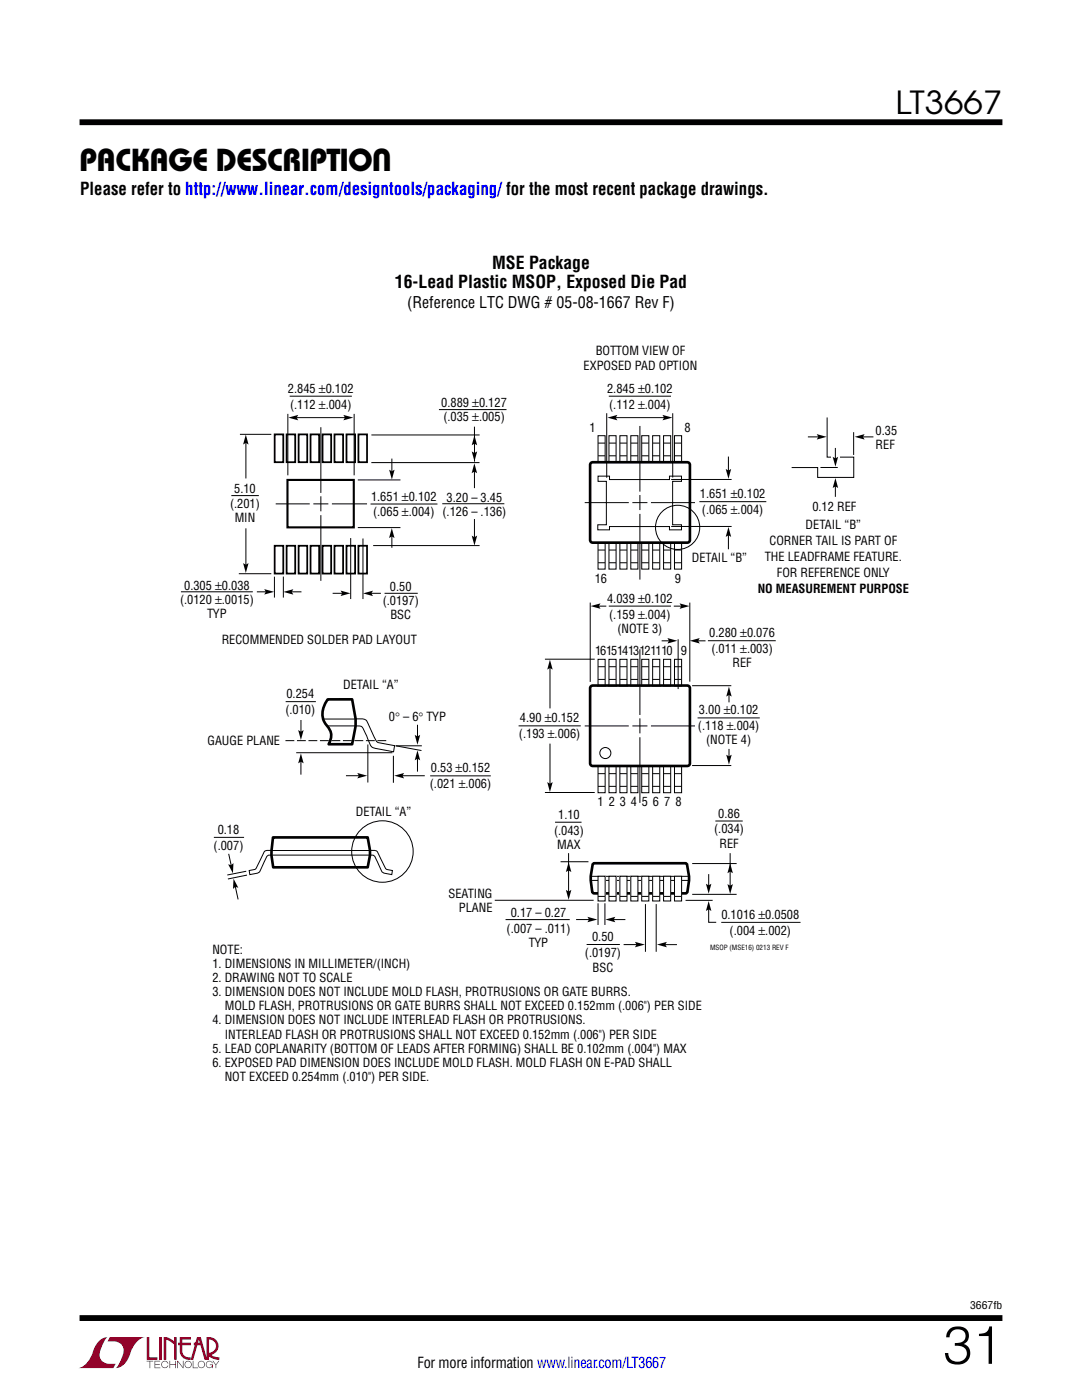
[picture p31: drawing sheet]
<svg xmlns="http://www.w3.org/2000/svg" width="216mm" height="279mm" viewBox="0 0 216 279" stroke-linecap="round" stroke-linejoin="round" font-family="sans-serif">
<defs><g id="words">
<text font-size="10.6" x="188.2" y="272.2">31</text>
<g font-size="6.3">
<text x="178.7" y="22.8">LT3667</text>
<text x="15.9" y="34.1">PACKAGE DESCRIPTION</text>
</g>
<g font-size="3.5">
<text x="16" y="38.8">Please refer to http://www.linear.com/designtools/packaging/ for the most recent package drawings.</text>
<text x="98.2" y="53.7">MSE Package</text>
<text x="78.8" y="57.6">16-Lead Plastic MSOP, Exposed Die Pad</text>
</g>
<text font-size="3.2" x="81.2" y="61.4">(Reference LTC DWG # 05-08-1667 Rev F)</text>
<text font-size="3" x="83.3" y="273.1">For more information www.linear.com/LT3667</text>
<g font-size="2.5">
<text x="118.9" y="70.7">BOTTOM VIEW OF</text>
<text x="116.5" y="73.9">EXPOSED PAD OPTION</text>
<text x="57.5" y="78.4">2.845 ±0.102</text>
<text x="57.9" y="81.5">(.112 ±.004)</text>
<text x="88.1" y="81.2">0.889 ±0.127</text>
<text x="121.1" y="78.4">2.845 ±0.102</text>
<text x="121.6" y="81.5">(.112 ±.004)</text>
<text x="88.5" y="84.1">(.035 ±.005)</text>
<text x="117.6" y="86.2">1</text>
<text x="136.6" y="86.1">8</text>
<text x="174.7" y="86.8">0.35</text>
<text x="174.7" y="89.6">REF</text>
<text x="45.9" y="101.3">(.201)</text>
<text x="46.7" y="98.5">5.10</text>
<text x="74" y="99.9">1.651 ±0.102</text>
<text x="89.1" y="100.1">3.20 – 3.45</text>
<text x="139.7" y="99.4">1.651 ±0.102</text>
<text x="162.1" y="101.9">0.12 REF</text>
<text x="46.8" y="104.1">MIN</text>
<text x="74.4" y="103.1">(.065 ±.004) (.126 – .136)</text>
<text x="140.1" y="102.6">(.065 ±.004)</text>
<text x="160.8" y="105.7">DETAIL “B”</text>
<text x="138" y="112.1">DETAIL “B”</text>
<text x="152.6" y="112">THE LEADFRAME FEATURE.</text>
<text x="153.5" y="108.8">CORNER TAIL IS PART OF</text>
<text x="36.7" y="117.7">0.305 ±0.038</text>
<text x="77.8" y="117.9">0.50</text>
<text x="118.7" y="116.3">16</text>
<text x="134.6" y="116.3">9</text>
<text x="151.2" y="118.4">NO MEASUREMENT PURPOSE</text>
<text x="155" y="115.2">FOR REFERENCE ONLY</text>
<text x="35.9" y="120.5">(.0120 ±.0015)</text>
<text x="41.4" y="123.3">TYP</text>
<text x="76.4" y="120.7">(.0197)</text>
<text x="77.9" y="123.6">BSC</text>
<text x="121.1" y="120.3">4.039 ±0.102</text>
<text x="121.6" y="123.4">(.159 ±.004)</text>
<text x="44.2" y="128.5">RECOMMENDED SOLDER PAD LAYOUT</text>
<text x="118.8" y="130.7">16151413121110</text>
<text x="123.2" y="126.3">(NOTE 3)</text>
<text x="135.8" y="130.7">9</text>
<text x="141.5" y="127.2">0.280 ±0.076</text>
<text x="141.9" y="130.3">(.011 ±.003)</text>
<text x="68.5" y="137.5">DETAIL “A”</text>
<text x="146.2" y="133.2">REF</text>
<text x="56.9" y="142.5">(.010)</text>
<text x="57.2" y="139.3">0.254</text>
<text x="77.6" y="143.8">0° – 6° TYP</text>
<text x="139.5" y="142.6">3.00 ±0.102</text>
<text x="41.4" y="148.7">GAUGE PLANE</text>
<text x="103.6" y="147.3">(.193 ±.006)</text>
<text x="103.8" y="144.2">4.90 ±0.152</text>
<text x="139.3" y="145.8">(.118 ±.004)</text>
<text x="140.9" y="148.6">(NOTE 4)</text>
<text x="86" y="154.2">0.53 ±0.152</text>
<text x="85.8" y="157.3">(.021 ±.006)</text>
<text x="119.2" y="160.9">1 2 3 4 5 6 7 8</text>
<text x="43.4" y="166.4">0.18</text>
<text x="71" y="162.8">DETAIL “A”</text>
<text x="110.6" y="166.6">(.043)</text>
<text x="111.4" y="163.4">1.10</text>
<text x="142.5" y="166.3">(.034)</text>
<text x="143.3" y="163.2">0.86</text>
<text x="42.6" y="169.6">(.007)</text>
<text x="111.2" y="169.4">MAX</text>
<text x="143.6" y="169.2">REF</text>
<text x="89.5" y="179.2">SEATING</text>
<text x="91.6" y="182">PLANE</text>
<text x="101.9" y="182.9">0.17 – 0.27</text>
<text x="143.9" y="183.4">0.1016 ±0.0508</text>
<text x="42.4" y="190.3">NOTE:</text>
<text x="101.1" y="186.1">(.007 – .011)</text>
<text x="105.5" y="188.9">TYP</text>
<text x="116.7" y="191.1">(.0197)</text>
<text x="118.2" y="187.9">0.50</text>
<text x="145.6" y="186.6">(.004 ±.002)</text>
<text x="42.4" y="193.2">1. DIMENSIONS IN MILLIMETER/(INCH)</text>
<text x="42.4" y="196">2. DRAWING NOT TO SCALE</text>
<text x="118.3" y="193.9">BSC</text>
<text x="42.4" y="198.8">3. DIMENSION DOES NOT INCLUDE MOLD FLASH, PROTRUSIONS OR GATE BURRS.</text>
<text x="44.8" y="201.6">MOLD FLASH, PROTRUSIONS OR GATE BURRS SHALL NOT EXCEED 0.152mm (.006&quot;) PER SIDE</text>
<text x="42.4" y="204.5">4. DIMENSION DOES NOT INCLUDE INTERLEAD FLASH OR PROTRUSIONS.</text>
<text x="44.8" y="207.3">INTERLEAD FLASH OR PROTRUSIONS SHALL NOT EXCEED 0.152mm (.006&quot;) PER SIDE</text>
<text x="42.4" y="210.1">5. LEAD COPLANARITY (BOTTOM OF LEADS AFTER FORMING) SHALL BE 0.102mm (.004&quot;) MAX</text>
<text x="42.4" y="212.9">6. EXPOSED PAD DIMENSION DOES INCLUDE MOLD FLASH. MOLD FLASH ON E-PAD SHALL</text>
<text x="44.8" y="215.7">NOT EXCEED 0.254mm (.010&quot;) PER SIDE.</text>
</g>
<text font-size="2.1" x="193.6" y="261.2">3667fb</text>
<text font-size="1.4" x="141.7" y="189.6">MSOP (MSE16) 0213 REV F</text>
</g></defs>
<g fill="#910028">
<path d="M29.3 266.8h.5v4.1h1.6v.5h-2.1z"/>
<path d="M20 267.4l1-.5h.5h-.1a6.2 6.2 0 0 0-1.5 4 2.58 2.58 0 0 0 3.2 1.3l-.5 .8h-7a4.9 4.9 0 0 0 3.1-3.8l.4-.7z"/>
<path d="M21.9 266.9h7a4.9 4.9 0 0 0-3.1 3.7 3.2 3.2 0 0 1-2.7 2.4h.1a6.2 6.2 0 0 0 1.4-4.1 2.58 2.58 0 0 0-3.1-1.2z"/>
<path d="M31.8 266.8h.5v4.6h-.5z"/>
<path d="M32.7 266.8l1 .2 1 .7v-.9h.5v4.6h-.5v-3.1l-1.5-.9v4h-.5z"/>
<path d="M29.3 271.6h1.3v.1h-.6v1.3h-.2v-1.3h-.5z"/>
<path d="M30.8 271.6h1.2v.1h-1v.5h.9v.2h-.9v.5h1v.1h-1.2z"/>
<path d="M33.8 271.6h.2v.6h1v-.6h.1v1.4h-.1v-.6h-1v.6h-.2z"/>
<path d="M35.4 271.6h.1l1 1.2v-1.2h.1v1.4l-1.1-1.2v1.2h-.1z"/>
<path d="M38.5 271.6h.1v1.3h.9v.1h-1z"/>
<path d="M42.4 271.6h.1l.6 .7 .5-.7h.2l-.7 .8v.6h-.1v-.6z"/>
<path d="M35.9 266.8h2.2v.5h-1.7v.7h1.7v.5h-1.7v1.1a1.32 1.32 0 0 0 1.6 1.3v.5l1.3-4.6h.8l1.1 4.1v-4.1a1.84 1.84 0 0 1 2.3 1.4 1.84 1.84 0 0 1-1.4 2.2l.7 .4 1 .1v.5l-1.2-.2-1.1-.6v-.6a1.34 1.34 0 0 0 1.6-1.2 1.34 1.34 0 0 0-1.4-1.5v4.1h-.9l-.8-2.9h-1.3v-.5h1.2l-.2-.7-1.1 4.1a2.06 2.06 0 0 1-2.7-1.3v-1.6h-.4v-.5h.4z"/>
<path d="M37 271.8a.72 .72 0 0 1 1.2 .1 .72 .72 0 0 1-.4 1.1 .72 .72 0 0 1-1-.7h.2a.59 .59 0 0 0 .8 .5 .59 .59 0 0 0 .2-.9 .59 .59 0 0 0-1 .2v.2h-.2z"/>
<path d="M39.7 271.8a.72 .72 0 0 1 1.1 .1 .72 .72 0 0 1-.4 1.1 .72 .72 0 0 1-.9-.7h.1a.59 .59 0 0 0 .8 .5 .59 .59 0 0 0 .2-.9 .59 .59 0 0 0-1 .2v.2h-.1z"/>
<path d="M41.3 271.8a.72 .72 0 0 1 1.2 .2h-.2a.59 .59 0 0 0-.9-.1 .59 .59 0 0 0 .1 .9 .59 .59 0 0 0 .9-.4h-.5v-.1h.6v.7h-.1v-.3a.73 .73 0 0 1-1.1 .2 .73 .73 0 0 1 0-1.1z"/>
<path d="M32.4 271.8a.71 .71 0 0 1 1.2 .3h-.1a.59 .59 0 0 0-.9-.3 .59 .59 0 0 0-.1 1 .59 .59 0 0 0 .9-.3h.2a.73 .73 0 0 1-1.1 .4 .73 .73 0 0 1-.1-1.1z"/>
</g>
<path d="M15.9 24.4h184.1M15.9 263h184.1" fill="none" stroke="#000" stroke-width="1.2" stroke-linecap="butt"/>
<path d="M85.8 154.8h12.1" fill="none" stroke="#000" stroke-width=".2"/>
<path d="M54.5 167.1h18.9l.4 2.6v1l-.4 2.4h-18.9l-.3-2.4z" fill="#fff"/>
<path d="M54.5 167.1h18.9l.4 2.6v1l-.4 2.4h-18.9l-.3-2.4zM118.3 172.5l.3-.2h18.1l.4 .2a8.8 8.8 0 0 1-.1 5.7l-18.4 .1-.4-.2a10.4 10.4 0 0 1 .1-5.6z" fill="none" stroke="#000" stroke-width=".53"/>
<g fill="none" stroke="#000" stroke-width=".2">
<path d="M119.3 108.3h1.4v5.3h-1.4zM119.3 109.8h1.4M119.3 112.3h1.4M121.5 108.3h1.4v5.3h-1.4zM121.5 109.8h1.4M121.5 112.3h1.4M123.7 108.3h1.4v5.3h-1.4zM123.7 109.8h1.4M123.7 112.3h1.4M125.9 108.3h1.4v5.3h-1.4zM125.9 109.8h1.4M125.9 112.3h1.4"/>
<path d="M128 108.3h1.5v5.3h-1.5zM128.1 109.8h1.3M128.1 112.3h1.3M130.2 108.3h1.4v5.3h-1.4zM130.2 109.8h1.4M130.2 112.3h1.4M132.4 108.3h1.4v5.3h-1.4zM132.4 109.8h1.4M132.4 112.3h1.4M134.6 108.3h1.4v5.3h-1.4zM134.6 109.8h1.4M134.6 112.3h1.4"/>
<path d="M119.3 131.6h1.4v5.3h-1.4zM119.3 133.1h1.4M119.3 135.6h1.4M121.5 131.6h1.4v5.3h-1.4zM121.5 133.1h1.4M121.5 135.6h1.4M123.7 131.6h1.4v5.3h-1.4zM123.7 133.1h1.4M123.7 135.6h1.4M125.9 131.6h1.4v5.3h-1.4zM125.9 133.1h1.4M125.9 135.6h1.4"/>
<path d="M128 131.6h1.5v5.3h-1.5zM128.1 133.1h1.3M128.1 135.6h1.3M130.2 131.6h1.4v5.3h-1.4zM130.2 133.1h1.4M130.2 135.6h1.4M132.4 131.6h1.4v5.3h-1.4zM132.4 133.1h1.4M132.4 135.6h1.4M134.6 131.6h1.4v5.3h-1.4zM134.6 133.1h1.4M134.6 135.6h1.4"/>
<path d="M69 154.8h2.8M73.4 148.6v7.6M78.5 150.8v5.4M80.2 154.8h4.6M119.3 152.9h1.4v5.3h-1.4zM119.3 154.4h1.4M119.3 156.9h1.4M121.5 152.9h1.4v5.3h-1.4zM121.5 154.4h1.4M121.5 156.9h1.4M123.7 152.9h1.4v5.3h-1.4zM123.7 154.4h1.4"/>
<path d="M123.7 156.9h1.4M125.9 152.9h1.4v5.3h-1.4zM125.9 154.4h1.4M125.9 156.9h1.4M128 152.9h1.5v5.3h-1.5zM128.1 154.4h1.3M128.1 156.9h1.3M130.2 152.9h1.4v5.3h-1.4zM130.2 154.4h1.4M130.2 156.9h1.4M132.4 152.9h1.4v5.3h-1.4zM132.4 154.4h1.4"/>
<path d="M132.4 156.9h1.4M134.6 152.9h1.4v5.3h-1.4zM134.6 154.4h1.4M134.6 156.9h1.4M42.7 167.1h6M45.6 170.4l.6 2.4M46.9 176.8l.6 2.7M49.1 173.9l-3.7 .7M49.3 174.6l-3.8 .8M54.2 169.7h19.6M54.2 169.7a1.65 1.65 0 0 0-1.5 .3l-1.4 2.9a.96 .96 0 0 1-1.1 .7l-.5 .1 .2 .8 1.1-.2a1.04 1.04 0 0 0 1.1-.9l1-2.2a.85 .85 0 0 1 1.1-.5M73.8 169.7a1.65 1.65 0 0 1 1.5 .3l1.4 2.9a.96 .96 0 0 0 1.1 .7l.5 .1-.1 .8-1.2-.2a1.04 1.04 0 0 1-1.1-.9l-1-2.2a.85 .85 0 0 0-1.1-.5h-19.8"/>
<path d="M98.7 179.7h19.8M110.8 164.1h5.2M111.9 172h5.5M113.5 170.3v7.8M117.9 174.9h19.6M117.9 175.7h19.6M136.8 179.7h5.4M138.1 178.5h8.9M141.4 174.5v2.3M142.7 163.9h5.5M145.7 170.3v6.6M100.9 183.5h12.8"/>
<path d="M115 183.5h2.7M117.1 188.5h6.6M119.3 180.3v4.3M120.7 180.3v4.3M122.3 183.5h2.5M124.4 188.5h2.8M128.8 180.4v9.6M130.9 180.4v9.6M132.6 188.5h2.5M141.4 181.3v2.8h1.5"/>
</g>
<g fill="#000">
<path d="M71.3 154.3l2 .5-2 .6 .3-.6zM78.7 154.8l1.9-.5-.3 .5 .3 .6zM45.5 172.5l.6 .2 .5-.5-.1 2.1zM46.6 175.4l1 1.8-.6-.2-.5 .4zM112.9 177.6l.6 .3 .5-.3-.5 2zM113.5 172.1l.5 1.9-.5-.3-.6 .3zM140.9 176.4l.5 .3 .5-.3-.5 2zM145.2 176.4l.5 .4 .5-.4-.5 2zM145.7 172.3l.5 2-.5-.4-.5 .4zM117.2 183l2 .5-2 .6 .3-.6zM120.8 183.5l2-.5-.3 .5 .3 .6zM126.7 188l2 .5-2 .6 .3-.6z"/>
<path d="M131.1 188.5l2-.5-.4 .5 .4 .6zM141.4 179.8l.5 2-.5-.3-.5 .3z"/>
</g>
<path d="M119.3 174.9h1.4v4.9h-1.4z" fill="#fff"/>
<path d="M119.3 174.9h1.4v4.9h-1.4z" fill="none" stroke="#000" stroke-width=".2"/>
<path d="M119.3 178.9h1.4z" fill="#fff"/>
<path d="M119.3 178.9h1.4" fill="none" stroke="#000" stroke-width=".2"/>
<path d="M134.6 174.9h1.4v4.9h-1.4z" fill="#fff"/>
<path d="M134.6 174.9h1.4v4.9h-1.4z" fill="none" stroke="#000" stroke-width=".2"/>
<path d="M134.6 178.9h1.4z" fill="#fff"/>
<path d="M134.6 178.9h1.4" fill="none" stroke="#000" stroke-width=".2"/>
<path d="M132.4 174.9h1.4v4.9h-1.4z" fill="#fff"/>
<path d="M132.4 174.9h1.4v4.9h-1.4z" fill="none" stroke="#000" stroke-width=".2"/>
<path d="M132.4 178.9h1.4z" fill="#fff"/>
<path d="M132.4 178.9h1.4" fill="none" stroke="#000" stroke-width=".2"/>
<path d="M130.2 174.9h1.4v4.9h-1.4z" fill="#fff"/>
<path d="M130.2 174.9h1.4v4.9h-1.4z" fill="none" stroke="#000" stroke-width=".2"/>
<path d="M130.2 178.9h1.4z" fill="#fff"/>
<path d="M130.2 178.9h1.4" fill="none" stroke="#000" stroke-width=".2"/>
<path d="M128 174.9h1.5v4.9h-1.5z" fill="#fff"/>
<path d="M128 174.9h1.5v4.9h-1.5z" fill="none" stroke="#000" stroke-width=".2"/>
<path d="M128.1 178.9h1.3z" fill="#fff"/>
<path d="M128.1 178.9h1.3" fill="none" stroke="#000" stroke-width=".2"/>
<path d="M125.9 174.9h1.4v4.9h-1.4z" fill="#fff"/>
<path d="M125.9 174.9h1.4v4.9h-1.4z" fill="none" stroke="#000" stroke-width=".2"/>
<path d="M125.9 178.9h1.4z" fill="#fff"/>
<path d="M125.9 178.9h1.4" fill="none" stroke="#000" stroke-width=".2"/>
<path d="M123.7 174.9h1.4v4.9h-1.4z" fill="#fff"/>
<path d="M123.7 174.9h1.4v4.9h-1.4z" fill="none" stroke="#000" stroke-width=".2"/>
<path d="M123.7 178.9h1.4z" fill="#fff"/>
<path d="M123.7 178.9h1.4" fill="none" stroke="#000" stroke-width=".2"/>
<path d="M121.5 174.9h1.4v4.9h-1.4z" fill="#fff"/>
<path d="M121.5 174.9h1.4v4.9h-1.4z" fill="none" stroke="#000" stroke-width=".2"/>
<path d="M121.5 178.9h1.4z" fill="#fff"/>
<g fill="none" stroke="#000" stroke-width=".2">
<path d="M119.3 87h1.4v5.2h-1.4zM119.3 88.4h1.4M119.3 91h1.4M121.5 87h1.4v5.2h-1.4zM121.5 88.4h1.4M121.5 91h1.4M123.7 87h1.4v5.2h-1.4zM123.7 88.4h1.4M123.7 91h1.4M125.9 87h1.4v5.2h-1.4zM125.9 88.4h1.4M125.9 91h1.4"/>
<path d="M128 87h1.5v5.2h-1.5zM128.1 88.4h1.3M128.1 91h1.3M130.2 87h1.4v5.2h-1.4zM130.2 88.4h1.4M130.2 91h1.4M132.4 87h1.4v5.2h-1.4zM132.4 88.4h1.4M132.4 91h1.4M134.6 87h1.4v5.2h-1.4zM134.6 88.4h1.4M134.6 91h1.4"/>
<path d="M57 140h6M121.5 178.9h1.4M138.1 172.3h8.9"/>
</g>
<path d="M117.8 92.5l.5-.3 19.1 .1 .3 .5-.1 15.2-.5 .3-19.1-.1-.3-.4z" fill="none" stroke="#000" stroke-width=".53"/>
<path d="M65.4 139.6h4.9l.7 3.9v1.4l-.7 3.6h-4.7a3.1 3.1 0 0 0-.7-4.1 4.3 4.3 0 0 1 .5-4.8z" fill="#fff"/>
<path d="M65.4 139.6h4.9l.7 3.9v1.4l-.7 3.6h-4.7a3.1 3.1 0 0 0-.7-4.1 4.3 4.3 0 0 1 .5-4.8zM117.8 137.1l.5-.3 19.1 .1 .3 .4-.1 15.3-.5 .3-19.1-.1-.3-.5z" fill="none" stroke="#000" stroke-width=".53"/>
<g fill="none" stroke="#000" stroke-width=".2">
<path d="M57.8 79.1h12.4M121.5 79.1h12.4M46.2 98.9h5.5M47.9 86.7h6.2M49.1 88.4v7.1M57.4 82.6v12.3M59.1 83.3h10.4M64 85.3v13.1M64 99v3M70.7 82.6v12.3M71.4 95.8h8.5M74.1 92.3h21.6"/>
<path d="M74.1 86.8h21.6M78.2 91.5v2.6M87.6 81.7h13.5M94.7 93.8v3.6M94.7 85.2v6.9M119.3 95h2.3v.7h12v-.7h2.4v1.1h-1.8v8.6h1.8v1h-2.4v-.6h-12v.6h-2.3v-1h1.7v-8.6h-1.7zM121.1 82.5v12.8M122.8 83.3h10.3M127.7 85v13.1M127.7 98.8v3M133.9 95.7h12.1M134.2 82.5v12.8"/>
<path d="M145.3 91.1v3.1M161.2 87.2h2.4M163.7 93.3h3.5M165 83.3v7.9h.8M166.7 89.4v2.3M166.7 96.8v2.4M167.6 91.2h2.8v4.1h-7.2v-2h-5.2M170.3 86.2v4.6M171.9 87.2h2.4M36.1 118.1h14.3M47.7 114.5h6.4M49.1 105.4v7.6"/>
<path d="M51.3 118.1h2.1M54.8 115.1v4.2M55 100.6h6.8M56.5 115.1v4.2M58 118.1h2.2M62.5 100.6h3M64 102.8v13.1M66.2 100.6h7M66.4 118.4h2.1M70 107.4v12.2M71.4 105.3h8.5M72.4 107.5v12.1"/>
<path d="M73.9 118.4h2.1M73.9 100.6h13.4M74.5 108.9h21.2M76.7 118.4h6.7M78.2 106.8v2.5M88.2 100.5h12.4M94.7 103.6v3.7M116.7 100.3h8.8M126.2 100.3h3M127.7 102.6v13.1M129.9 100.3h8.8M133.9 105.1h12.1"/>
<path d="M139.6 100.1h13.3M145.3 106.6v3M108.7 131.6h10M109.7 133v8.4M117.8 120.3v15.8M119.2 121h1.8M121.5 121h12.4M127.7 129.6v13.1M132 127.9h1.8M134.4 121h1.8M135.3 127.6v9.9M137.6 120.3v15.7"/>
<path d="M138.1 136.8h7.8M139 127.9h1.8M141.3 127.9h13.5M145.5 138.4v1.8M59.1 150.2h19.2M60 151.9v2.7M60.1 143.7v2.4M64.6 143.5h6.4M71 143.5h1.4a1.25 1.25 0 0 1 1.1 1.1l1.3 2.8a1.23 1.23 0 0 0 1.4 .9l2.5 .5-.2 1.2-2.8-.5a2.07 2.07 0 0 1-1.8-.9l-1.1-2.5a1.4 1.4 0 0 0-1.9-1.2h-5.6M78.9 148.8h5.3M79 148.8l5.1 1M83.3 151.3v2.7"/>
<path d="M83.3 144.6v2.5M103.5 144.9h12.4M108.7 158.2h10M109.7 148.4v8.3M116.7 144.9h8.8M126.2 144.9h3M127.7 143.4v3M127.7 147.1v13.1M129.9 144.9h8.8M138.1 152.8h7.8M139.2 143.3h12.4M145.5 149.5v1.7"/>
<path d="M143.9 184.1h15.8"/>
<circle cx="135.2" cy="105.2" r="4.4"/>
<circle cx="120.8" cy="150.3" r="1.1"/>
<circle cx="76.3" cy="169.9" r="6.1"/>
</g>
<g fill="#000">
<path d="M49.1 86.7l.5 2-.5-.3-.6 .3zM57.5 83.3l2-.5-.3 .5 .3 .6zM68.5 82.8l2 .5-2 .6 .3-.6zM77.6 93.7l.6 .4 .5-.4-.5 2zM94.7 92.5l.5 1.9-.5-.3-.6 .3zM94.7 86.9l.5 2-.5-.4-.6 .4zM94.1 90.1l.6 .3 .5-.3-.5 2zM121.2 83.3l2-.5-.3 .5 .3 .6zM132.2 82.8l2 .5-2 .6 .3-.6zM144.8 93.6l.6 .3 .5-.3-.5 2zM163 86.6l2 .6-2 .5 .3-.5zM166.2 91.2l.5 .3 .5-.3-.5 1.9z"/>
<path d="M166.7 95.4l.5 2-.5-.3-.5 .3zM170.5 87.2l2-.6-.3 .6 .3 .5zM48.5 112.4l.6 .3 .5-.3-.5 2zM52.7 117.6l2 .5-2 .6 .3-.6zM56.6 118.1l1.9-.5-.3 .5 .3 .6zM68 117.9l1.9 .5-1.9 .6 .3-.6zM72.4 118.4l2-.5-.3 .5 .3 .6zM78.2 105.4l.5 2-.5-.3-.6 .3zM94.1 106.9l.6 .3 .5-.3-.5 2zM145.4 105.2l.5 1.9-.5-.3-.6 .3zM109.7 131.7l.6 1.9-.6-.3-.5 .3zM117.8 121l2-.6-.3 .6 .3 .5z"/>
<path d="M133.2 127.3l2 .6-2 .5 .3-.5zM135.6 120.4l2 .6-2 .5 .3-.5zM137.6 127.9l2-.6-.3 .6 .3 .5zM145.5 137l.5 2-.5-.3-.6 .3zM59.5 145.7l.5 .3 .6-.3-.6 2zM60 150.4l.6 1.9-.6-.3-.5 .3zM82.8 146.7l.5 .3 .5-.3-.5 1.9zM83.3 149.8l.5 1.9-.5-.3-.5 .3zM109.2 156.1l.5 .3 .6-.3-.6 2zM144.9 150.6l.6 .3 .5-.3-.5 2z"/>
</g>
<path d="M77.1 147.8h-20.5" fill="none" stroke="#000" stroke-width=".2" stroke-dasharray="1.8 .5" stroke-linecap="butt"/>
<g fill="none" stroke="#000" stroke-width=".35">
<path d="M54.8 86.7h1.7v5.5h-1.7zM57.2 86.7h1.7v5.5h-1.7zM59.6 86.7h1.7v5.5h-1.7zM62 86.7h1.7v5.5h-1.7zM64.4 86.7h1.7v5.5h-1.7zM66.7 86.7h1.8v5.5h-1.8zM69.1 86.7h1.8v5.5h-1.8zM71.5 86.7h1.7v5.5h-1.7zM54.8 108.9h1.7v5.6h-1.7zM57.2 108.9h1.7v5.6h-1.7zM59.6 108.9h1.7v5.6h-1.7zM62 108.9h1.7v5.6h-1.7z"/>
<path d="M64.4 108.9h1.7v5.6h-1.7zM66.7 108.9h1.8v5.6h-1.8zM69.1 108.9h1.8v5.6h-1.8zM71.5 108.9h1.7v5.6h-1.7z"/>
</g>
<path d="M57.4 95.8h13.2v9.4h-13.2z" fill="none" stroke="#000" stroke-width=".42"/>
<use href="#words"/>
</svg>
